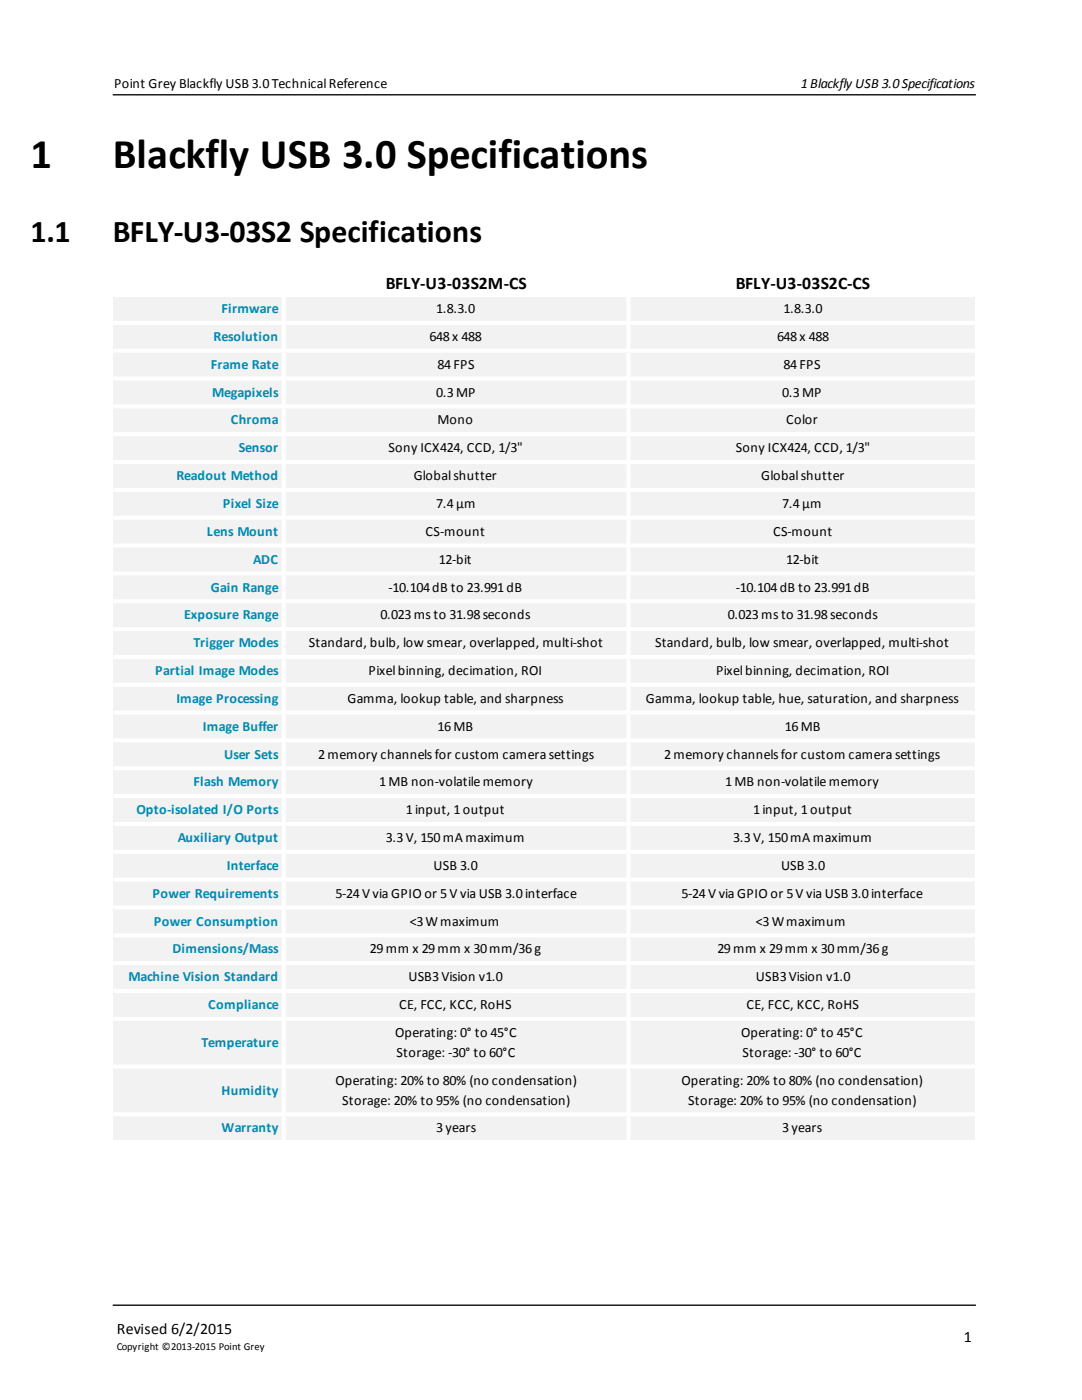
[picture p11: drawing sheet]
<svg xmlns="http://www.w3.org/2000/svg" width="216mm" height="279mm" viewBox="0 0 216 279" stroke-linecap="round" stroke-linejoin="round" font-family="sans-serif">
<defs><g id="words">
<g font-size="8.5">
<text x="6.1" y="33.5">1</text>
<text x="22.5" y="33.5">Blackfly USB 3.0 Specifications</text>
</g>
<g font-size="6.3">
<text x="6.1" y="48.4">1.1</text>
<text x="22.5" y="48.4">BFLY-U3-03S2 Specifications</text>
</g>
<g font-size="3.5">
<text x="77" y="57.6">BFLY-U3-03S2M-CS</text>
<text x="146.8" y="57.6">BFLY-U3-03S2C-CS</text>
</g>
<g font-size="3.2">
<text x="23.3" y="266.3">Revised 6/2/2015</text>
<text x="192.4" y="267.7">1</text>
</g>
<g font-size="2.8">
<text x="22.8" y="17.5">Point Grey Blackfly USB 3.0TechnicalReference</text>
<text x="159.8" y="17.5">1Blackfly USB 3.0Specifications</text>
<text x="87" y="62.5">1.8.3.0</text>
<text x="156.4" y="62.5">1.8.3.0</text>
<text x="85.7" y="68">648x 488</text>
<text x="155" y="68">648x 488</text>
<text x="87.3" y="73.6">84FPS</text>
<text x="156.4" y="73.6">84FPS</text>
<text x="87" y="79.2">0.3MP</text>
<text x="156.1" y="79.2">0.3MP</text>
<text x="87.3" y="84.7">Mono</text>
<text x="156.9" y="84.7">Color</text>
<text x="77.5" y="90.3">Sony ICX424, CCD, 1/3&quot;</text>
<text x="82.5" y="95.8">Globalshutter</text>
<text x="146.8" y="90.3">Sony ICX424, CCD, 1/3&quot;</text>
<text x="151.9" y="95.8">Globalshutter</text>
<text x="87" y="101.4">7.4µm</text>
<text x="156.1" y="101.4">7.4µm</text>
<text x="84.9" y="106.9">CS-mount</text>
<text x="154.3" y="106.9">CS-mount</text>
<text x="87.6" y="112.5">12-bit</text>
<text x="156.9" y="112.5">12-bit</text>
<text x="77.5" y="118">-10.104dB to 23.991dB</text>
<text x="146.8" y="118">-10.104dB to 23.991dB</text>
<text x="75.9" y="123.6">0.023ms to 31.98seconds</text>
<text x="145.3" y="123.6">0.023ms to 31.98seconds</text>
<text x="61.6" y="129.2">Standard, bulb, low smear, overlapped, multi-shot</text>
<text x="130.7" y="129.2">Standard, bulb, low smear, overlapped, multi-shot</text>
<text x="73.6" y="134.7">Pixelbinning, decimation, ROI</text>
<text x="142.9" y="134.7">Pixelbinning, decimation, ROI</text>
<text x="69.3" y="140.3">Gamma, lookup table, and sharpness</text>
<text x="128.9" y="140.3">Gamma, lookup table, hue, saturation, and sharpness</text>
<text x="87.3" y="145.8">16MB</text>
<text x="156.6" y="145.8">16MB</text>
<text x="63.5" y="151.4">2memory channels for custom camera settings</text>
<text x="132.6" y="151.4">2memory channels for custom camera settings</text>
<text x="75.7" y="156.9">1MB non-volatilememory</text>
<text x="144.7" y="156.9">1MB non-volatilememory</text>
<text x="81" y="162.5">1input, 1output</text>
<text x="150.3" y="162.5">1input, 1output</text>
<text x="77" y="168.1">3.3V, 150mA maximum</text>
<text x="86.5" y="173.6">USB 3.0</text>
<text x="146.3" y="168.1">3.3V, 150mA maximum</text>
<text x="155.8" y="173.6">USB 3.0</text>
<text x="66.9" y="179.2">5-24V via GPIO or 5V via USB 3.0interface</text>
<text x="136" y="179.2">5-24V via GPIO or 5V via USB 3.0interface</text>
<text x="81.8" y="184.7">&lt;3Wmaximum</text>
<text x="150.8" y="184.7">&lt;3Wmaximum</text>
<text x="73.8" y="190.3">29mm x 29mm x 30mm/36g</text>
<text x="143.1" y="190.3">29mm x 29mm x 30mm/36g</text>
<text x="81.5" y="195.8">USB3Vision v1.0</text>
<text x="150.8" y="195.8">USB3Vision v1.0</text>
<text x="79.6" y="201.4">CE, FCC, KCC, RoHS</text>
<text x="149" y="201.4">CE, FCC, KCC, RoHS</text>
<text x="78.8" y="206.9">Operating: 0° to 45°C</text>
<text x="147.9" y="206.9">Operating: 0° to 45°C</text>
<text x="79.1" y="210.9">Storage: -30° to 60°C</text>
<text x="148.2" y="210.9">Storage: -30° to 60°C</text>
<text x="66.9" y="216.5">Operating: 20% to 80% (no condensation)</text>
<text x="68.3" y="220.4">Storage: 20% to 95% (no condensation)</text>
<text x="136" y="216.5">Operating: 20% to 80% (no condensation)</text>
<text x="137.3" y="220.4">Storage: 20% to 95% (no condensation)</text>
<text x="87" y="226">3years</text>
<text x="156.1" y="226">3years</text>
</g>
<g font-size="2.8" fill="#008ab0">
<text x="44.2" y="62.5">Firmware</text>
<text x="42.6" y="68">Resolution</text>
<text x="42.1" y="73.6">Frame Rate</text>
<text x="42.3" y="79.2">Megapixels</text>
<text x="46" y="84.7">Chroma</text>
<text x="35.2" y="95.8">Readout Method</text>
<text x="47.6" y="90.3">Sensor</text>
<text x="44.4" y="101.4">Pixel Size</text>
<text x="41.3" y="106.9">Lens Mount</text>
<text x="50.5" y="112.5">ADC</text>
<text x="42.1" y="118">Gain Range</text>
<text x="36.8" y="123.6">Exposure Range</text>
<text x="38.6" y="129.2">Trigger Modes</text>
<text x="31" y="134.7">Partial Image Modes</text>
<text x="35.2" y="140.3">Image Processing</text>
<text x="40.5" y="145.8">Image Buffer</text>
<text x="44.7" y="151.4">User Sets</text>
<text x="38.6" y="156.9">Flash Memory</text>
<text x="27.3" y="162.5">Opto-isolated I/O Ports</text>
<text x="35.5" y="168.1">Auxiliary Output</text>
<text x="45.2" y="173.6">Interface</text>
<text x="30.4" y="179.2">Power Requirements</text>
<text x="30.7" y="184.7">Power Consumption</text>
<text x="34.4" y="190.3">Dimensions/Mass</text>
<text x="25.7" y="195.8">Machine Vision Standard</text>
<text x="41.5" y="201.4">Compliance</text>
<text x="40.2" y="208.9">Temperature</text>
<text x="44.2" y="218.5">Humidity</text>
<text x="44.2" y="226">Warranty</text>
</g>
<text font-size="2.1" x="23.3" y="269.5">Copyright ©2013-2015 Point Grey</text>
</g></defs>
<path d="M22.5 18.9h172.2M22.5 260.5h172.2" fill="none" stroke="#000" stroke-width=".26"/>
<g fill="#fff">
<path d="M22.6 53.7h34.4v5.6h-34.4z"/>
<path d="M57 53.7h68.8v5.6h-68.8z"/>
<path d="M125.8 53.7h68.8v5.6h-68.8z"/>
</g>
<g fill="#f2f2f2">
<path d="M22.6 59.3h34.4v5.5h-34.4z"/>
<path d="M57 59.3h68.8v5.5h-68.8z"/>
<path d="M125.8 59.3h68.8v5.5h-68.8z"/>
<path d="M22.6 64.8h34.4v5.6h-34.4z"/>
<path d="M57 64.8h68.8v5.6h-68.8z"/>
<path d="M125.8 64.8h68.8v5.6h-68.8z"/>
<path d="M22.6 70.4h34.4v5.5h-34.4z"/>
<path d="M57 70.4h68.8v5.5h-68.8z"/>
<path d="M125.8 70.4h68.8v5.5h-68.8z"/>
<path d="M22.6 75.9h34.4v5.6h-34.4z"/>
<path d="M57 75.9h68.8v5.6h-68.8z"/>
<path d="M125.8 75.9h68.8v5.6h-68.8z"/>
<path d="M22.6 81.5h34.4v5.5h-34.4z"/>
<path d="M57 81.5h68.8v5.5h-68.8z"/>
<path d="M125.8 81.5h68.8v5.5h-68.8z"/>
<path d="M22.6 87h34.4v5.6h-34.4z"/>
<path d="M57 87h68.8v5.6h-68.8z"/>
<path d="M125.8 87h68.8v5.6h-68.8z"/>
<path d="M22.6 92.6h34.4v5.6h-34.4z"/>
<path d="M57 92.6h68.8v5.6h-68.8z"/>
<path d="M125.8 92.6h68.8v5.6h-68.8z"/>
<path d="M22.6 98.2h34.4v5.5h-34.4z"/>
<path d="M57 98.2h68.8v5.5h-68.8z"/>
<path d="M125.8 98.2h68.8v5.5h-68.8z"/>
<path d="M22.6 103.7h34.4v5.6h-34.4z"/>
<path d="M57 103.7h68.8v5.6h-68.8z"/>
<path d="M125.8 103.7h68.8v5.6h-68.8z"/>
<path d="M22.6 109.3h34.4v5.5h-34.4z"/>
<path d="M57 109.3h68.8v5.5h-68.8z"/>
<path d="M125.8 109.3h68.8v5.5h-68.8z"/>
<path d="M22.6 114.8h34.4v5.6h-34.4z"/>
<path d="M57 114.8h68.8v5.6h-68.8z"/>
<path d="M125.8 114.8h68.8v5.6h-68.8z"/>
<path d="M22.6 120.4h34.4v5.5h-34.4z"/>
<path d="M57 120.4h68.8v5.5h-68.8z"/>
<path d="M125.8 120.4h68.8v5.5h-68.8z"/>
<path d="M22.6 125.9h34.4v5.6h-34.4z"/>
<path d="M57 125.9h68.8v5.6h-68.8z"/>
<path d="M125.8 125.9h68.8v5.6h-68.8z"/>
<path d="M22.6 131.5h34.4v5.6h-34.4z"/>
<path d="M57 131.5h68.8v5.6h-68.8z"/>
<path d="M125.8 131.5h68.8v5.6h-68.8z"/>
<path d="M22.6 137.1h34.4v5.5h-34.4z"/>
<path d="M57 137.1h68.8v5.5h-68.8z"/>
<path d="M125.8 137.1h68.8v5.5h-68.8z"/>
<path d="M22.6 142.6h34.4v5.6h-34.4z"/>
<path d="M57 142.6h68.8v5.6h-68.8z"/>
<path d="M125.8 142.6h68.8v5.6h-68.8z"/>
<path d="M22.6 148.2h34.4v5.5h-34.4z"/>
<path d="M57 148.2h68.8v5.5h-68.8z"/>
<path d="M125.8 148.2h68.8v5.5h-68.8z"/>
<path d="M22.6 153.7h34.4v5.6h-34.4z"/>
<path d="M57 153.7h68.8v5.6h-68.8z"/>
<path d="M125.8 153.7h68.8v5.6h-68.8z"/>
<path d="M22.6 159.3h34.4v5.5h-34.4z"/>
<path d="M57 159.3h68.8v5.5h-68.8z"/>
<path d="M125.8 159.3h68.8v5.5h-68.8z"/>
<path d="M22.6 164.8h34.4v5.6h-34.4z"/>
<path d="M57 164.8h68.8v5.6h-68.8z"/>
<path d="M125.8 164.8h68.8v5.6h-68.8z"/>
<path d="M22.6 170.4h34.4v5.5h-34.4z"/>
<path d="M57 170.4h68.8v5.5h-68.8z"/>
<path d="M125.8 170.4h68.8v5.5h-68.8z"/>
<path d="M22.6 175.9h34.4v5.6h-34.4z"/>
<path d="M57 175.9h68.8v5.6h-68.8z"/>
<path d="M125.8 175.9h68.8v5.6h-68.8z"/>
<path d="M22.6 181.5h34.4v5.6h-34.4z"/>
<path d="M57 181.5h68.8v5.6h-68.8z"/>
<path d="M125.8 181.5h68.8v5.6h-68.8z"/>
<path d="M22.6 187.1h34.4v5.5h-34.4z"/>
<path d="M57 187.1h68.8v5.5h-68.8z"/>
<path d="M125.8 187.1h68.8v5.5h-68.8z"/>
<path d="M22.6 192.6h34.4v5.6h-34.4z"/>
<path d="M57 192.6h68.8v5.6h-68.8z"/>
<path d="M125.8 192.6h68.8v5.6h-68.8z"/>
<path d="M22.6 198.2h34.4v5.5h-34.4z"/>
<path d="M57 198.2h68.8v5.5h-68.8z"/>
<path d="M125.8 198.2h68.8v5.5h-68.8z"/>
<path d="M22.6 203.7h34.4v9.6h-34.4z"/>
<path d="M57 203.7h68.8v9.6h-68.8z"/>
<path d="M125.8 203.7h68.8v9.6h-68.8z"/>
<path d="M22.6 213.3h34.4v9.5h-34.4z"/>
<path d="M57 213.3h68.8v9.5h-68.8z"/>
<path d="M125.8 213.3h68.8v9.5h-68.8z"/>
<path d="M22.6 222.8h34.4v4.7h-34.4z"/>
<path d="M57 222.8h68.8v4.7h-68.8z"/>
<path d="M125.8 222.8h68.8v4.7h-68.8z"/>
</g>
<g fill="none" stroke="#fff" stroke-width=".79" stroke-linecap="butt">
<path d="M56.6 53.7v10.7h-34M125.4 53.7v10.7h-68.4M56.6 64.8v5.2h-34M56.6 70.4v5.1h-34M56.6 75.9v5.2h-34M125.4 64.8v5.2h-68.4M125.4 70.4v5.1h-68.4M125.4 75.9v5.2h-68.4M125.8 64.4h68.8M125.8 70h68.8M125.8 75.5h68.8M56.6 81.5v5.2h-34"/>
<path d="M56.6 87v5.2h-34M56.6 92.6v5.2h-34M56.6 98.2v5.1h-34M125.4 81.5v5.2h-68.4M125.4 87v5.2h-68.4M125.4 92.6v5.2h-68.4M125.4 98.2v5.1h-68.4M125.8 81.1h68.8M125.8 86.7h68.8M125.8 92.2h68.8M125.8 97.8h68.8M56.6 103.7v5.2h-34"/>
<path d="M56.6 109.3v5.1h-34M56.6 114.8v5.2h-34M125.4 103.7v5.2h-68.4M125.4 109.3v5.1h-68.4M125.4 114.8v5.2h-68.4M125.8 103.3h68.8M125.8 108.9h68.8M125.8 114.4h68.8M125.8 120h68.8M56.6 120.4v5.1h-34M56.6 125.9v5.2h-34M56.6 131.5v5.2h-34"/>
<path d="M56.6 137.1v5.1h-34M125.4 120.4v5.1h-68.4M125.4 125.9v5.2h-68.4M125.4 131.5v5.2h-68.4M125.4 137.1v5.1h-68.4M125.8 125.5h68.8M125.8 131.1h68.8M125.8 136.7h68.8M56.6 142.6v5.2h-34M56.6 148.2v5.1h-34M56.6 153.7v5.2h-34M56.6 159.3v5.1h-34"/>
<path d="M125.4 142.6v5.2h-68.4M125.4 148.2v5.1h-68.4M125.4 153.7v5.2h-68.4M125.4 159.3v5.1h-68.4M125.8 142.2h68.8M125.8 147.8h68.8M125.8 153.3h68.8M125.8 158.9h68.8M56.6 164.8v5.2h-34M56.6 170.4v5.2h-34M56.6 175.9v5.2h-34M125.4 164.8v5.2h-68.4"/>
<path d="M125.4 170.4v5.2h-68.4M125.4 175.9v5.2h-68.4M125.8 164.4h68.8M125.8 170h68.8M125.8 175.6h68.8M56.6 181.5v5.2h-34M56.6 187.1v5.1h-34M56.6 192.6v5.2h-34M56.6 198.2v5.1h-34M125.4 181.5v5.2h-68.4M125.4 187.1v5.1h-68.4M125.4 192.6v5.2h-68.4"/>
<path d="M125.4 198.2v5.1h-68.4M125.8 181.1h68.8M125.8 186.7h68.8M125.8 192.2h68.8M125.8 197.8h68.8M56.6 203.7v9.2h-34M56.6 213.3v9.1h-34M125.4 203.7v9.2h-68.4M125.4 213.3v9.1h-68.4M125.8 203.3h68.8M125.8 212.9h68.8M56.6 222.8v4.7"/>
<path d="M125.4 222.8v4.7M125.8 222.4h68.8"/>
</g>
<use href="#words"/>
</svg>
